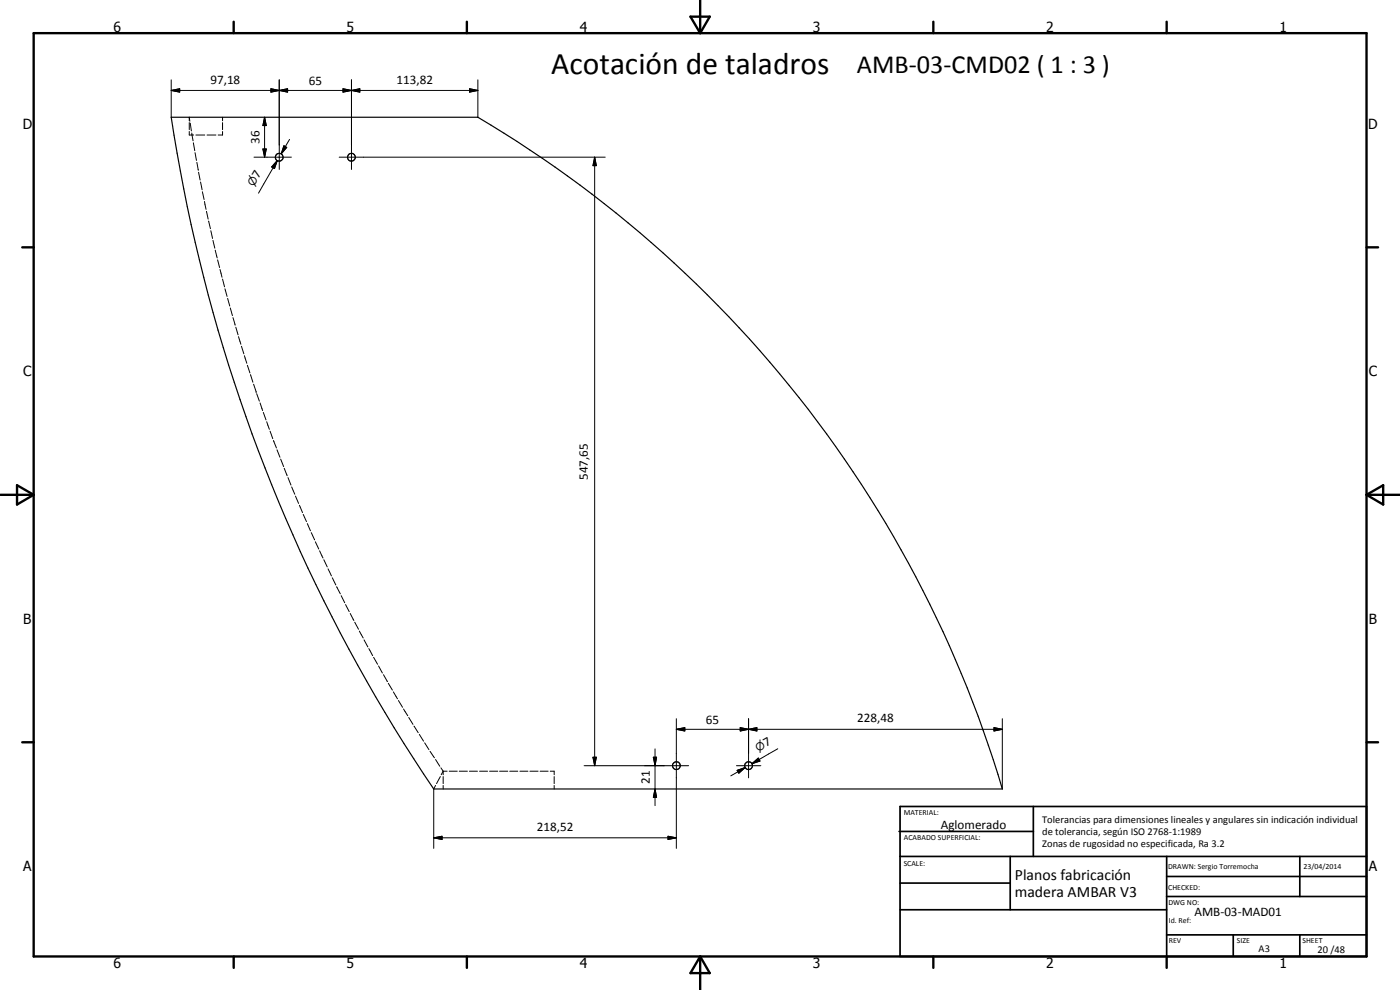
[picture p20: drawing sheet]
<svg xmlns="http://www.w3.org/2000/svg" width="420mm" height="297mm" viewBox="0 0 420 297" stroke-linecap="round" stroke-linejoin="round" font-family="sans-serif">
<defs><g id="words">
<text font-size="9.4" x="165.4" y="22.3">Acotación de taladros</text>
<text font-size="7.9" x="257.2" y="22">AMB-03-CMD02 ( 1 : 3 )</text>
<g font-size="4.7">
<text x="304.6" y="263.9">Planos fabricación</text>
<text x="304.6" y="269.3">madera AMBAR V3</text>
</g>
<g font-size="4.2">
<text x="34" y="9.6">6</text>
<text x="104" y="9.6">5</text>
<text x="174" y="9.6">4</text>
<text x="244" y="9.6">3</text>
<text x="314" y="9.6">2</text>
<text x="384" y="9.6">1</text>
<text x="6.8" y="38.7">D</text>
<text x="410.6" y="38.7">D</text>
<text x="7" y="112.9">C</text>
<text x="410.8" y="112.9">C</text>
<text x="7" y="187.1">B</text>
<text x="410.8" y="187.1">B</text>
<text x="7" y="261.4">A</text>
<text x="410.8" y="261.4">A</text>
<text x="34" y="290.4">6</text>
<text x="104" y="290.4">5</text>
<text x="174" y="290.4">4</text>
<text x="244" y="290.4">3</text>
<text x="314" y="290.4">2</text>
<text x="384" y="290.4">1</text>
</g>
<g font-size="3.9">
<text x="63.1" y="25.1">97,18</text>
<text x="92.7" y="25.6">65</text>
<text x="119" y="25.1">113,82</text>
<text x="77.9" y="43.2" transform="rotate(-90 77.9 43.2)">36</text>
<text x="77.5" y="53.8" transform="rotate(-60 77.5 53.8)">7</text>
<text x="176.4" y="144" transform="rotate(-90 176.4 144)">547,65</text>
<text x="211.8" y="217.3">65</text>
<text x="257.2" y="216.7">228,48</text>
<text x="229.9" y="224.2" transform="rotate(-30 229.9 224.2)">7</text>
<text x="195.1" y="235.2" transform="rotate(-90 195.1 235.2)">21</text>
<text x="161.1" y="249.3">218,52</text>
<text x="282.4" y="248.7">Aglomerado</text>
<text x="358.5" y="275">AMB-03-MAD01</text>
</g>
<g font-size="3.3">
<text x="76.1" y="56.2" transform="rotate(-60 76.1 56.2)">n</text>
<text x="227.5" y="225.6" transform="rotate(-30 227.5 225.6)">n</text>
</g>
<g font-size="3.1">
<text x="312.7" y="246.8">Tolerancias para dimensiones lineales y angulares sin indicación individual</text>
<text x="312.7" y="250.4">de tolerancia, según ISO 2768-1:1989</text>
<text x="312.7" y="254">Zonas de rugosidad no especificada, Ra 3.2</text>
<text x="377.7" y="285.6">A3</text>
<text x="395.4" y="285.9">20 /48</text>
</g>
<g font-size="2.4">
<text x="271.2" y="244.4">MATERIAL:</text>
<text x="271.3" y="252">ACABADO SUPERFICIAL:</text>
<text x="271.2" y="259.7">SCALE:</text>
<text x="350.6" y="260.8">DRAWN: Sergio Torremocha</text>
<text x="391.2" y="260.6">23/04/2014</text>
<text x="350.6" y="267">CHECKED:</text>
<text x="350.6" y="271.4">DWG NO:</text>
<text x="350.8" y="276.9">Id. Ref:</text>
<text x="350.8" y="282.8">REV</text>
<text x="371.2" y="282.9">SIZE</text>
<text x="390.9" y="282.9">SHEET</text>
</g>
</g></defs>
<g fill="none" stroke="#000" stroke-width=".3">
<path d="M51.4 27.1l2.5-.5v1zM51.4 27.1h92M51.4 24v11.2M56.8 36.2v-1l.2 1.2M56.8 36.8v2.1M56.8 39.5v1h1.3M57.1 37l.3 2.3M57.6 39.9l.3 2.3M66.8 35.2v1M66.8 36.8v2.1M66.8 39.5v1h-1.3M79.4 35.2l.5 2.5h-1z"/>
<path d="M79.4 35.2v12M81.3 26.6l2.5 .5-2.5 .5zM81.3 26.6l5 1v-1l-5 1zM83.8 27.1l2.5-.5v1zM83.8 24v26.8M102.9 26.6l2.6 .5-2.6 .5zM105.5 27.1l2.5-.5v1zM105.5 24v26.8M140.9 26.6l2.5 .5-2.5 .5zM143.4 24v11.2M58 42.8l.5 2.4M58.5 45.8l.5 2.3"/>
<path d="M58.8 40.5h2.7M59.1 48.7l.4 2.4M59.6 51.7l.5 2.3M60.2 54.6l.5 2.3M60.7 57.5l.5 2.4M62.1 40.5h2.7M76.2 47.2h11.2M78.9 44.7h1l-.5 2.5zM83.2 48.2l-.8 2.4-.9-.5zM83.2 48.2l-1.3 2.1M83.2 48.2l-5.6 9.8M85.2 43.7l.9 .5-1.7 1.9z"/>
<path d="M86.9 41.8l-2.5 4.3M101.8 47.2h79.8M178.5 47.2l.5 2.5h-1zM178.5 47.2v182.5M61.4 60.5l.4 2.3M62 63.4l.5 2.3M62.6 66.3l.5 2.3M63.3 69.2l.5 2.3M63.9 72.1l.6 2.4M64.6 75.1l.6 2.3M65.3 78l.6 2.3M66 80.9l.6 2.3"/>
<path d="M66.8 83.7l.6 2.4M67.5 86.7l.6 2.2M68.3 89.5l.6 2.3M69.1 92.4l.7 2.3M69.9 95.3l.7 2.3M70.8 98.2l.6 2.3M71.6 101l.7 2.3M72.5 103.9l.7 2.3M73.4 106.7l.7 2.3M74.2 109.6l.8 2.3M75.2 112.4l.7 2.3M76.1 115.3l.8 2.2"/>
<path d="M76.9 117.5h.1M77 118.1l.8 2.3M78.1 120.9l.7 2.3M79 123.7l.8 2.3M80 126.5l.8 2.3M81.1 129.4l.8 2.2M82.1 132.2l.9 2.2M83.1 135l.9 2.2M84.2 137.8l.9 2.2M85.3 140.5l.9 2.2M86.4 143.3l.9 2.2M87.5 146.1l1 2.2"/>
<path d="M88.7 148.8l.9 2.2M89.9 151.6l.9 2.2M91 154.3l1 2.2M92.2 157.1l1 2.2M93.4 159.8l1 2.2M94.6 162.6l1.1 2.1M95.9 165.3l1 2.1M97.2 167.9l1 2.2M98.5 170.7l1 2.1M99.7 173.4l1.1 2.1M101 176l1.1 2.2M102.4 178.7l1.1 2.1"/>
<path d="M103.7 181.4l1.1 2.1M105.1 184.1l1.1 2.1M106.5 186.7l1.1 2.1M107.9 189.4l1.1 2M109.3 192l1.1 2.1M110.7 194.6l1.1 2.1M112.1 197.2l1.2 2.1M113.6 199.8l1.2 2.1M115.1 202.4l1.2 2.1M116.5 205l1.3 2.1M118.1 207.6l1.2 2.1M119.6 210.2l1.2 2"/>
<path d="M121.1 212.7l1.3 2.1M122.7 215.3l1.2 2M124.2 217.8l1.3 2M203 218.8l2.5-.5v1zM203 215.6v39M203 218.8h97.8M222.2 218.3l2.5 .5-2.5 .5zM222.2 218.3l4.9 1v-1l-4.9 1zM224.7 218.8l2.4-.5v1zM224.7 215.6v17.8M298.3 218.3l2.5 .5-2.5 .5zM300.8 215.6v21.1"/>
<path d="M125.8 220.3l1.3 2.1M127.5 222.9l1.2 2M129.1 225.4l1.3 2M130.7 227.9l1.3 2M130.7 235.7l-.5 1v17.9M132.2 233l-1.2 2.1M132.3 230.4l.7 1M133 231.4l-.6 1.1M133 231.4v1.1M133 233v2.1M133 235.7v1M133 231.4h1.2"/>
<path d="M134.8 231.4h2.4M137.8 231.4h2.5M140.9 231.4h2.4M143.9 231.4h2.4M146.9 231.4h2.5M149.9 231.4h2.5M153 231.4h2.4M156 231.4h2.4M159 231.4h2.5M162.1 231.4h2.4M165.1 231.4h1.2v1.1M166.3 233v2.1"/>
<path d="M166.3 235.7v1M175.3 229.7h31.4M178 227.2h1l-.5 2.5zM196.1 227.2h1l-.5 2.5zM196.6 236.7l.5 2.5h-1zM196.6 224.7v17M221 229.7h7.3M221.2 231.1l2.4-.8-1.9 1.7zM223.6 230.3l-4.3 2.5M225.7 229.2l1.9-1.7 .5 .8zM227.8 227.9l-2.1 1.3M233.4 224.7l-7.7 4.5"/>
<path d="M130.2 251.4l2.5-.5v1zM130.2 251.4h72.8M200.5 250.9l2.5 .5-2.5 .5z"/>
</g>
<g fill="none" stroke="#000" stroke-width=".35">
<path d="M51.4 35.2h92a349.9 349.9 0 0 1 157.4 201.5h-170.6a490.7 490.7 0 0 1-78.8-201.5z"/>
<circle cx="83.8" cy="47.2" r="1.17"/>
<circle cx="105.5" cy="47.2" r="1.16"/>
<circle cx="203" cy="229.7" r="1.17"/>
<circle cx="224.7" cy="229.7" r="1.18"/>
</g>
<g fill="none" stroke="#000" stroke-width=".71">
<path d="M10.1 9.9h400v277.1h-400zM70.1 6.5v3.4M140.1 6.5v3.4M207.2 5h5.8l-2.9 4.9zM210.1 0v9.9M280.1 6.5v3.4M350.1 6.5v3.4M6.7 74.2h3.4M410.1 74.2h3.5M.1 148.5h10M5.1 145.6l5 2.9-5 2.9zM410.1 148.5h10"/>
<path d="M410.1 148.5l5-2.9v5.8zM6.7 222.7h3.4M410.1 222.7h3.5M70.1 287v3.4M140.1 287v3.4M210.1 287v10M210.1 287l2.9 5h-5.8zM280.1 287v3.4M350.1 287v3.4"/>
</g>
<g fill="none" stroke="#000" stroke-width=".51">
<path d="M269.8 249.5h40.3M270.1 242h140v45h-140zM270.1 257h140M303.2 257v16M310.1 242v15M350.1 257v30M390.1 257v12M270.1 265h33.1M270.1 273h80M350.1 269h60M350.1 263h60M350.1 280.5h60"/>
<path d="M370.1 280.5v6.5M390.1 280.5v6.5"/>
</g>
<g fill="#000">
<path d="M51.4 27.1l2.5-.5v1zM79.4 35.2l.5 2.5h-1zM81.3 26.6l2.5 .5-2.5 .5zM83.8 27.1l2.5-.5v1zM102.9 26.6l2.6 .5-2.6 .5zM105.5 27.1l2.5-.5v1zM140.9 26.6l2.5 .5-2.5 .5zM78.9 44.7h1l-.5 2.5zM83.2 48.2l-.8 2.4-.9-.5zM85.2 43.7l.9 .5-1.7 1.9zM178.5 47.2l.5 2.5h-1zM203 218.8l2.5-.5v1z"/>
<path d="M222.2 218.3l2.5 .5-2.5 .5zM224.7 218.8l2.4-.5v1zM298.3 218.3l2.5 .5-2.5 .5zM178 227.2h1l-.5 2.5zM196.1 227.2h1l-.5 2.5zM196.6 236.7l.5 2.5h-1zM221.2 231.1l2.4-.8-1.9 1.7zM225.7 229.2l1.9-1.7 .5 .8zM130.2 251.4l2.5-.5v1zM200.5 250.9l2.5 .5-2.5 .5z"/>
</g>
<use href="#words"/>
</svg>
